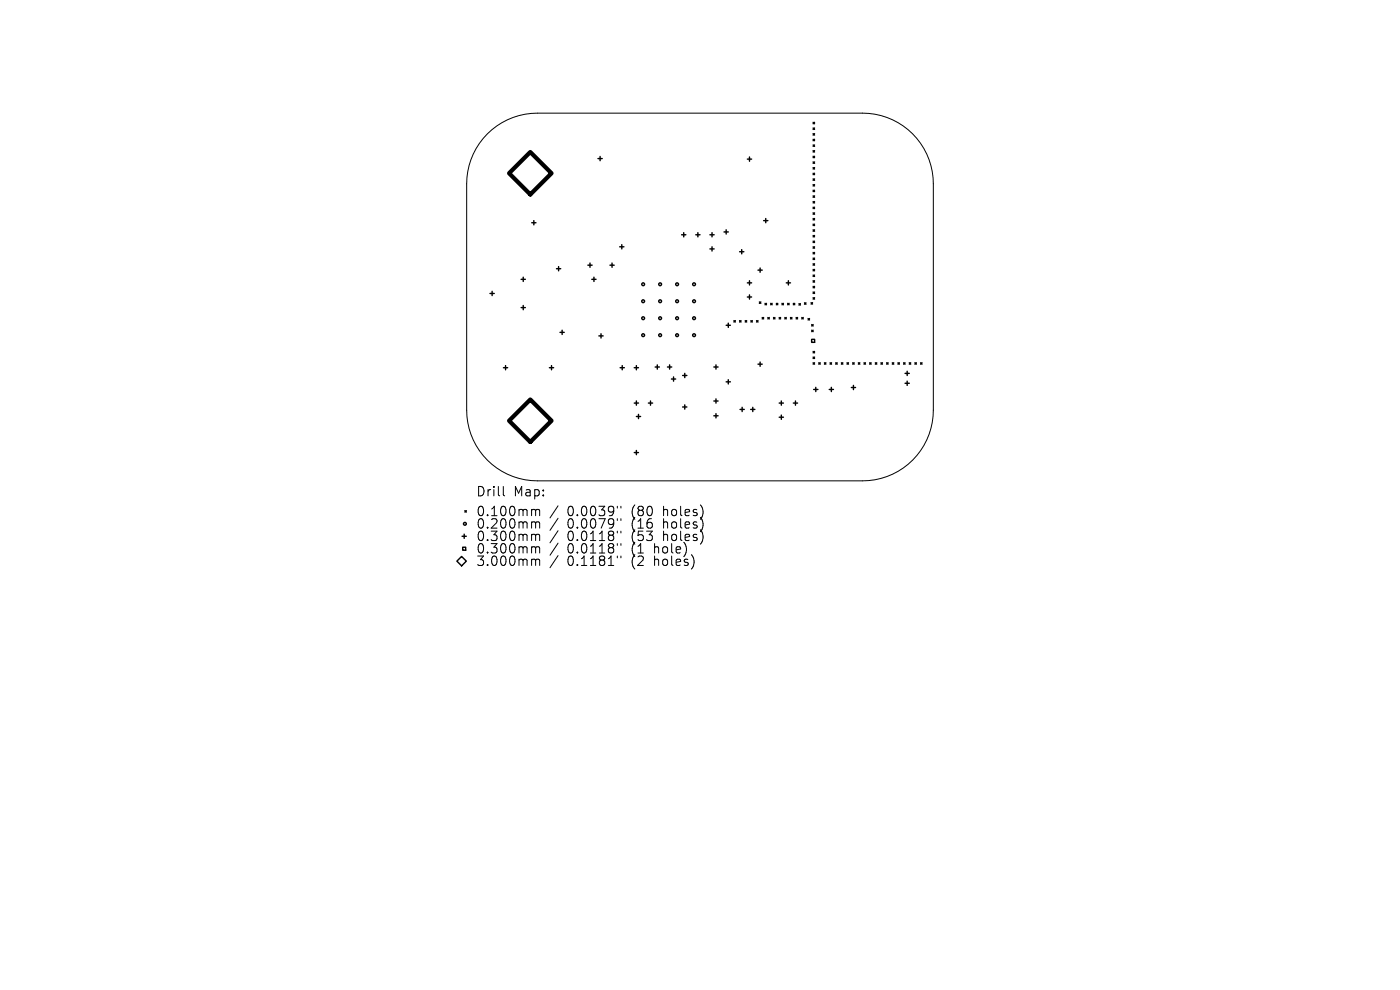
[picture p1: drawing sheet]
<svg xmlns="http://www.w3.org/2000/svg" width="297mm" height="210mm" viewBox="0 0 297 210" stroke-linecap="round" stroke-linejoin="round" font-family="sans-serif">
<defs><g id="words">
<g font-size="2.8">
<text x="100.9" y="105.6">Drill</text>
<text x="108.9" y="105.6">Map:</text>
<text x="100.9" y="109.8">0.100mm</text>
<text x="100.9" y="112.4">0.200mm</text>
<text x="120.4" y="109.8">0.0039&quot;</text>
<text x="120.4" y="112.4">0.0079&quot;</text>
<text x="134.1" y="109.8">(80</text>
<text x="134.1" y="112.4">(16</text>
<text x="141" y="109.8">holes)</text>
<text x="141" y="112.4">holes)</text>
<text x="100.9" y="115.1">0.300mm</text>
<text x="100.9" y="117.7">0.300mm</text>
<text x="120.4" y="115.1">0.0118&quot;</text>
<text x="120.4" y="117.7">0.0118&quot;</text>
<text x="134.1" y="115.1">(53</text>
<text x="134.1" y="117.7">(1</text>
<text x="139.1" y="117.7">hole)</text>
<text x="141" y="115.1">holes)</text>
<text x="100.9" y="120.3">3.000mm</text>
<text x="120.4" y="120.3">0.1181&quot;</text>
<text x="134.1" y="120.3">(2</text>
<text x="139.1" y="120.3">holes)</text>
</g>
</g></defs>
<g fill="none" stroke="#000" stroke-width=".21">
<path d="M103.4 28.4a15 15 0 0 1 10.6-4.4h69a15 15 0 0 1 15 15v48a15 15 0 0 1-15 15h-69a15 15 0 0 1-15-15v-48a15 15 0 0 1 4.4-10.6zM106.8 103.2v1.7l.3 .3M113.1 108.1l.4 .1 .1 .1M113.1 110.7h.2l.3 .3M113.1 113.3h.2l.3 .3M113.1 116l.4 .1 .1 .2M113.1 118.6l.4 .1 .1 .2M113.6 108.3l.3-.2 .5 .1 .1 1.2M113.6 108.3v1.1M113.6 111v1M113.6 113.6v1.1M113.6 116.3v1"/>
<path d="M113.6 118.9v1.1M113.6 111l.3-.3 .5 .1 .1 1.2M113.6 113.6l.3-.3 .5 .1 .1 1.3M113.6 116.3l.3-.3 .5 .1 .1 1.2M113.6 118.9l.3-.3 .5 .1 .1 1.3M118.4 107.3l-1.7 2.6M118.4 109.9l-1.7 2.6M118.4 112.6l-1.7 2.5M118.4 115.2l-1.7 2.6M118.4 117.9l-1.7 2.5M131 107.4v.4M131 110v.4"/>
<path d="M131 112.7v.4M131 115.3v.4M131 118v.3M131.7 107.4v.4M131.7 110v.4M131.7 112.7v.4M131.7 115.3v.4M131.7 118v.3"/>
</g>
<g fill="none" stroke="#000" stroke-width=".3">
<path d="M126.9 33.6h.9M127.3 33.2v.9M158.6 33.8h.9M159 33.3v.9M172.5 26l.3 .3M172.5 27.2l.3 .3M172.5 28.4l.3 .3M172.5 29.6l.3 .3M172.5 30.8l.3 .3M172.5 32l.3 .3M172.5 33.2l.3 .3M172.5 34.4l.3 .3"/>
<path d="M172.5 35.6l.3 .3M172.5 36.8l.3 .3M172.5 38l.3 .3M172.5 39.2l.3 .3M172.8 26l-.3 .3M172.8 27.2l-.3 .3M172.8 28.4l-.3 .3M172.8 29.6l-.3 .3M172.8 30.8l-.3 .3M172.8 32l-.3 .3M172.8 33.2l-.3 .3M172.8 34.4l-.3 .3"/>
<path d="M172.8 35.6l-.3 .3M172.8 36.8l-.3 .3M172.8 38l-.3 .3M172.8 39.2l-.3 .3M110.6 59.3h.9M111 58.8v.9M112.8 47.3h.9M113.3 46.8v.9M118.1 57h.9M118.5 56.6v.9M124.7 56.3h.9M125.2 55.8v.9"/>
<path d="M125.6 59.3h.9M126 58.8v.9M129.4 56.3h.9M129.8 55.8v.9M131.5 52.4h.9M131.9 51.9v.9M144.6 49.8h.9M145.1 49.4v.9M147.6 49.8h.9M148.1 49.4v.9M150.6 49.8h.9M150.6 52.8h.9"/>
<path d="M151.1 49.4v.9M151.1 52.4v.9M153.6 49.2h.9M154.1 48.8v.9M156.9 53.4h.9M157.4 53v.9M159 59.6v.9M160.8 57.3h.9M161.3 56.9v.9M162 46.8h.9M162.5 46.4v.9M167.3 59.6v.9"/>
<path d="M172.5 40.4l.3 .3M172.5 41.6l.3 .3M172.5 42.8l.3 .3M172.5 44l.3 .3M172.5 45.2l.3 .3M172.5 46.4l.3 .3M172.5 47.6l.3 .3M172.5 48.8l.3 .3M172.5 50l.3 .3M172.5 51.2l.3 .3M172.5 52.4l.3 .3M172.5 53.6l.3 .3"/>
<path d="M172.5 54.8l.3 .3M172.5 56l.3 .3M172.5 57.2l.3 .3M172.5 58.4l.3 .3M172.5 59.6l.3 .3M172.8 40.4l-.3 .3M172.8 41.6l-.3 .3M172.8 42.8l-.3 .3M172.8 44l-.3 .3M172.8 45.2l-.3 .3M172.8 46.4l-.3 .3M172.8 47.6l-.3 .3"/>
<path d="M172.8 48.8l-.3 .3M172.8 50l-.3 .3M172.8 51.2l-.3 .3M172.8 52.4l-.3 .3M172.8 53.6l-.3 .3M172.8 54.8l-.3 .3M172.8 56l-.3 .3M172.8 57.2l-.3 .3M172.8 58.4l-.3 .3M172.8 59.6l-.3 .3M104 62.3h.9M104.4 61.8v.9"/>
<path d="M106.8 78h.9M107.3 77.6v.9M110.6 65.3h.9M111 64.8v.9M116.6 78h.9M117 77.6v.9M118.8 70.5h.9M119.3 70.1v.9M127.1 71.3h.9M127.5 70.8v.9M131.6 78h.9M132 77.6v.9"/>
<path d="M134.6 78h.9M135 77.6v.9M139 77.9h.9M139.4 77.4v.9M141.6 77.9h.9M142.1 77.4v.9M142.9 80v.9M144.8 79.7h.9M145.3 79.2v.9M151.4 77.9h.9M151.9 77.4v.9M154.1 69h.9"/>
<path d="M154.5 68.6v.9M155.7 68l.3 .3M156 68l-.3 .3M156.9 68l.3 .3M157.2 68l-.3 .3M158.1 68l.3 .3M158.4 68l-.3 .3M158.6 60h.9M158.6 63h.9M159 62.6v.9M159.3 68l.3 .3M159.6 68l-.3 .3"/>
<path d="M160.5 68l.3 .3M160.8 68l-.3 .3M160.8 77.3h.9M161.1 64.1l.3 .3M161.3 76.8v.9M161.4 64.1l-.3 .3M161.7 67.4l.3 .3M162 67.4l-.3 .3M162.3 64.4l.3 .3M162.6 64.4l-.3 .3M162.9 67.4l.3 .3M163.2 67.4l-.3 .3"/>
<path d="M163.5 64.4l.3 .3M163.8 64.4l-.3 .3M164.1 67.4l.3 .3M164.4 67.4l-.3 .3M164.7 64.4l.3 .3M165 64.4l-.3 .3M165.3 67.4l.3 .3M165.6 67.4l-.3 .3M165.9 64.4l.3 .3M166.2 64.4l-.3 .3M166.5 67.4l.3 .3M166.8 67.4l-.3 .3"/>
<path d="M166.8 60h.9M167.1 64.4l.3 .3M167.4 64.4l-.3 .3M167.7 67.4l.3 .3M168 67.4l-.3 .3M168.3 64.4l.3 .3M168.6 64.4l-.3 .3M168.9 67.4l.3 .3M169.2 67.4l-.3 .3M169.5 64.4l.3 .3M169.8 64.4l-.3 .3M170.1 67.4l.3 .3"/>
<path d="M170.4 67.4l-.3 .3M170.7 64.2l.3 .3M171 64.2l-.3 .3M171.4 67.6l.3 .3M171.7 67.6l-.3 .3M172.1 64.2l.3 .3M172.2 72h.6v.6h-.6zM172.2 68.9l.3 .3M172.2 70.1l.3 .3M172.4 64.2l-.3 .3M172.5 68.9l-.3 .3M172.5 70.1l-.3 .3"/>
<path d="M172.5 60.8l.3 .3M172.5 62l.3 .3M172.5 63.2l.3 .3M172.5 74.6l.3 .3M172.5 75.8l.3 .3M172.5 77l.3 .3M172.8 60.8l-.3 .3M172.8 62l-.3 .3M172.8 63.2l-.3 .3M172.8 74.6l-.3 .3M172.8 75.8l-.3 .3M172.8 77l-.3 .3"/>
<path d="M173.7 77l.3 .3M174 77l-.3 .3M174.9 77l.3 .3M175.2 77l-.3 .3M176.1 77l.3 .3M176.4 77l-.3 .3M177.3 77l.3 .3M177.6 77l-.3 .3M178.5 77l.3 .3M178.8 77l-.3 .3M179.7 77l.3 .3M180 77l-.3 .3"/>
<path d="M180.9 77l.3 .3M181.2 77l-.3 .3M182.1 77l.3 .3M182.4 77l-.3 .3M183.3 77l.3 .3M183.6 77l-.3 .3M184.5 77l.3 .3M184.8 77l-.3 .3M185.7 77l.3 .3M186 77l-.3 .3M186.9 77l.3 .3M187.2 77l-.3 .3"/>
<path d="M188.1 77l.3 .3M188.4 77l-.3 .3M189.3 77l.3 .3M189.6 77l-.3 .3M190.5 77l.3 .3M190.8 77l-.3 .3M191.7 77l.3 .3M192 77l-.3 .3M192 79.2h.9M192.5 78.8v.9M192.9 77l.3 .3M193.2 77l-.3 .3"/>
<path d="M194.1 77l.3 .3M194.4 77l-.3 .3M195.3 77l.3 .3M195.6 77l-.3 .3M134.6 85.5h.9M134.6 96h.9M135 85.1v.9M135 95.6v.9M135 88.4h.9M135.5 87.9v.9M137.6 85.5h.9M138 85.1v.9"/>
<path d="M142.4 80.4h.9M144.8 86.3h.9M145.3 85.9v.9M151.4 85.1h.9M151.4 88.2h.9M151.9 84.6v.9M151.9 87.8v.9M154.1 81h.9M154.5 80.6v.9M157 86.9h.9M157.4 86.4v.9M159.2 86.9h.9"/>
<path d="M159.7 86.4v.9M165.3 85.5h.9M165.3 88.5h.9M165.8 85.1v.9M165.8 88.1v.9M168.3 85.5h.9M168.8 85.1v.9M172.6 82.6h.9M173.1 82.2v.9M175.9 82.6h.9M176.4 82.2v.9M180.6 82.2h.9"/>
<path d="M181.1 81.8v.9M192 81.3h.9M192.5 80.9v.9M97.9 118l1 1-1 1-1-1zM98 113.8h.9M98.2 116.1h.6v.6h-.6zM98.5 113.3v.9M98.6 108.3l.3 .3M98.9 108.3l-.3 .3"/>
<circle cx="136.4" cy="63.9" r=".3"/>
<circle cx="136.4" cy="71.1" r=".3"/>
<circle cx="136.4" cy="60.3" r=".3"/>
<circle cx="136.4" cy="67.5" r=".3"/>
<circle cx="140" cy="63.9" r=".3"/>
<circle cx="140" cy="71.1" r=".3"/>
<circle cx="140" cy="60.3" r=".3"/>
<circle cx="140" cy="67.5" r=".3"/>
<circle cx="143.6" cy="63.9" r=".3"/>
<circle cx="143.6" cy="71.1" r=".3"/>
<circle cx="143.6" cy="60.3" r=".3"/>
<circle cx="143.6" cy="67.5" r=".3"/>
<circle cx="147.2" cy="63.9" r=".3"/>
<circle cx="147.2" cy="71.1" r=".3"/>
<circle cx="147.2" cy="60.3" r=".3"/>
<circle cx="147.2" cy="67.5" r=".3"/>
<circle cx="98.6" cy="111.1" r=".3"/>
</g>
<path d="M108 36.8l4.5-4.5 4.5 4.5-4.5 4.5zM108 89.3l4.5-4.5 4.5 4.5-4.5 4.5z" fill="none" stroke="#000" stroke-width=".9"/>
<use href="#words"/>
</svg>
